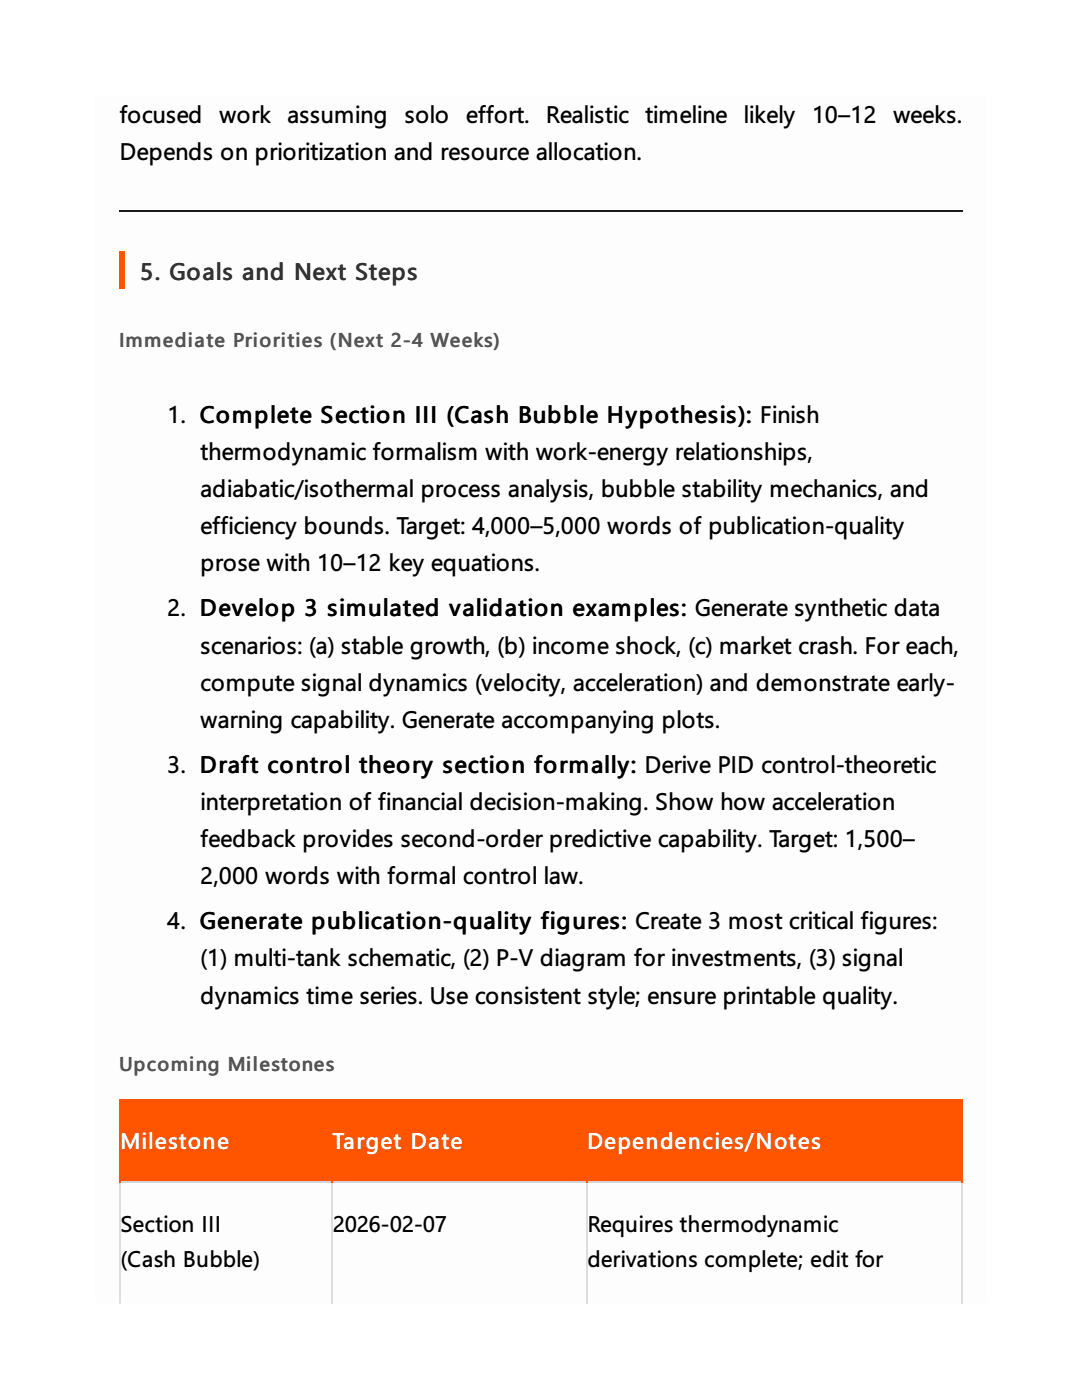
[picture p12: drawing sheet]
<svg xmlns="http://www.w3.org/2000/svg" width="216mm" height="279mm" viewBox="0 0 216 279" stroke-linecap="round" stroke-linejoin="round" font-family="sans-serif">
<defs><g id="words">
<g font-size="4.8">
<text x="23.8" y="24.5">focused</text>
<text x="43.7" y="24.5">work assuming</text>
<text x="80.7" y="24.5">solo</text>
<text x="93" y="24.5">effort. Realistic timeline likely 10–12</text>
<text x="178.2" y="24.5">weeks.</text>
<text x="23.8" y="32">Depends on prioritization and resource allocation.</text>
<text x="33.3" y="84.4">1. Complete Section III (Cash Bubble Hypothesis): Finish</text>
<text x="40" y="91.8">thermodynamic formalism with work-energy relationships,</text>
<text x="40" y="99.2">adiabatic/isothermal process analysis, bubble stability mechanics, and</text>
<text x="40" y="106.6">efficiency bounds. Target: 4,000–5,000 words of publication-quality</text>
<text x="40" y="114">prose with 10–12 key equations.</text>
<text x="33.3" y="123">2. Develop 3 simulated validation examples: Generate synthetic data</text>
<text x="40" y="130.4">scenarios: (a) stable growth, (b) income shock, (c) market crash. For each,</text>
<text x="40" y="137.8">compute signal dynamics (velocity, acceleration) and demonstrate early-</text>
<text x="40" y="145.3">warning capability. Generate accompanying plots.</text>
<text x="33.3" y="154.3">3. Draft control theory section formally: Derive PID control-theoretic</text>
<text x="40" y="161.7">interpretation of financial decision-making. Show how acceleration</text>
<text x="40" y="169.1">feedback provides second-order predictive capability. Target: 1,500–</text>
<text x="40" y="176.5">2,000 words with formal control law.</text>
<text x="33.3" y="185.5">4. Generate publication-quality figures: Create 3 most critical figures:</text>
<text x="40" y="192.9">(1) multi-tank schematic, (2) P-V diagram for investments, (3) signal</text>
<text x="40" y="200.3">dynamics time series. Use consistent style; ensure printable quality.</text>
</g>
<text font-size="4.8" fill="#333" x="27.9" y="55.8">5. Goals and Next Steps</text>
<g font-size="4.5" fill="#fff">
<text x="23.9" y="229.4">Milestone</text>
<text x="66.3" y="229.4">Target Date</text>
<text x="117.1" y="229.4">Dependencies/Notes</text>
</g>
<g font-size="4.5">
<text x="24.1" y="245.8">Section III</text>
<text x="66.4" y="245.8">2026-02-07</text>
<text x="117.2" y="245.8">Requires thermodynamic</text>
<text x="24.1" y="252.9">(Cash Bubble)</text>
<text x="117.2" y="252.9">derivations complete; edit for</text>
</g>
<g font-size="4" fill="#555">
<text x="23.7" y="69.3">Immediate Priorities (Next 2-4 Weeks)</text>
<text x="23.7" y="213.8">Upcoming Milestones</text>
</g>
</g></defs>
<path d="M19 19h177.8v241.1h-177.8z" fill="#fdfdfd"/>
<path d="M23.8 42.2h168.3" fill="none" stroke="#1a1a1a" stroke-width=".26"/>
<g fill="#f50">
<path d="M23.8 50.3h1.1v7.4h-1.1z"/>
<path d="M23.8 219.3h42.3v16.4h-42.3z"/>
<path d="M66.1 219.3h50.8v16.4h-50.8z"/>
<path d="M116.9 219.3h74.9v16.4h-74.9z"/>
</g>
<path d="M23.8 235.9h168.3" fill="none" stroke="#d3d3d3" stroke-width=".26"/>
<path d="M23.9 235.7v24.4M66.3 235.7v24.4M117.1 235.7v24.4M192 235.7v24.4" fill="none" stroke="#ddd" stroke-width=".26"/>
<path d="M23.8 219.5h168.3M23.9 219.3v16.7M66.3 219.3v16.7M117.1 219.3v16.7M192 219.3v16.7" fill="none" stroke="#f50" stroke-width=".26"/>
<use href="#words"/>
</svg>
